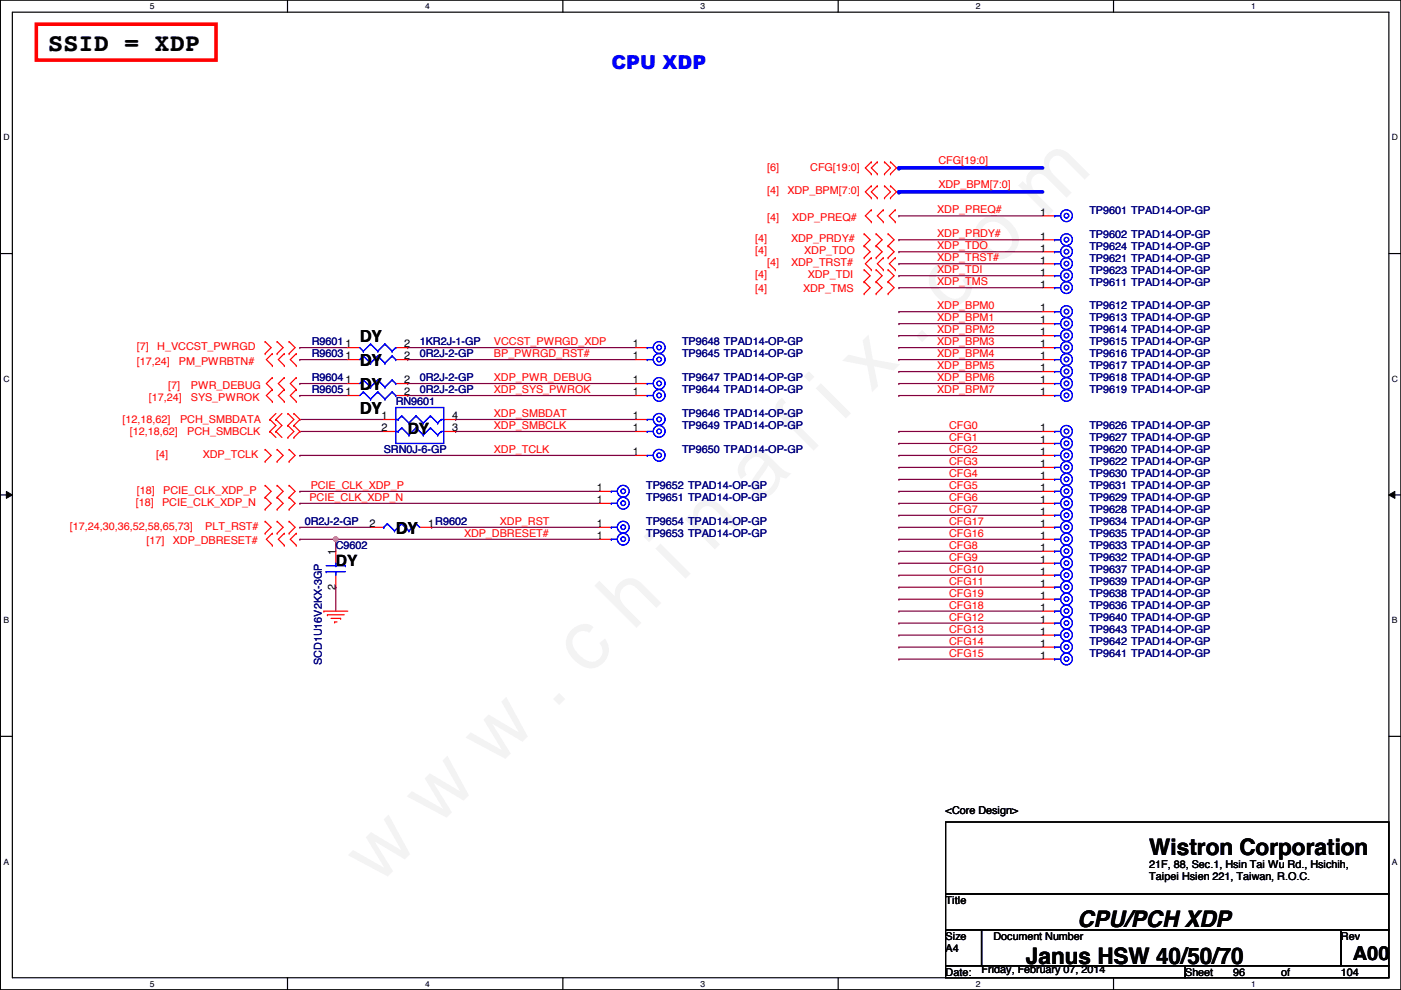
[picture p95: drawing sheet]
<svg xmlns="http://www.w3.org/2000/svg" width="297mm" height="210mm" viewBox="0 0 297 210" stroke-linecap="round" stroke-linejoin="round" font-family="sans-serif">
<defs><g id="words">
<text font-size="17.6" fill="#f0f" x="80.1" y="188" transform="rotate(-45 80.1 188)">w w w . c h i n a f i x . c o m</text>
<text font-size="5.3" x="10.2" y="10.9">SSID = XDP</text>
<g font-size="4.8">
<text x="243.7" y="181.3">Wistron Corporation</text>
<text x="228.4" y="196.5">CPU/PCH XDP</text>
<text x="217.5" y="204.4">Janus HSW 40/50/70</text>
</g>
<text font-size="4.1" fill="#00f" x="129.6" y="14.7">CPU XDP</text>
<g font-size="4.1">
<text x="76.3" y="72.5">DY</text>
<text x="76.3" y="77.6">DY</text>
<text x="76.3" y="82.6">DY</text>
<text x="76.3" y="87.7">DY</text>
<text x="83.9" y="113.1">DY</text>
<text x="286.8" y="203.5">A00</text>
</g>
<g font-size="3.3">
<text x="86.4" y="92">DY</text>
<text x="71.2" y="120">DY</text>
</g>
<g font-size="2.3" fill="#f00">
<text x="199" y="34.8">CFG[19:0]</text>
<text x="162.6" y="36.2">[6]</text>
<text x="162.6" y="41.2">[4]</text>
<text x="167" y="41.2">XDP_BPM[7:0]</text>
<text x="171.8" y="36.2">CFG[19:0]</text>
<text x="199" y="39.9">XDP_BPM[7:0]</text>
<text x="162.6" y="46.8">[4]</text>
<text x="168" y="46.8">XDP_PREQ#</text>
<text x="198.7" y="45.3">XDP_PREQ#</text>
<text x="160.1" y="51.4">[4]</text>
<text x="160.1" y="53.9">[4]</text>
<text x="167.7" y="51.4">XDP_PRDY#</text>
<text x="170.5" y="53.9">XDP_TDO</text>
<text x="198.7" y="52.9">XDP_TDO</text>
<text x="198.7" y="50.3">XDP_PRDY#</text>
<text x="160.1" y="59">[4]</text>
<text x="162.6" y="56.5">[4]</text>
<text x="167.7" y="56.5">XDP_TRST#</text>
<text x="171.3" y="59">XDP_TDI</text>
<text x="198.7" y="58">XDP_TDI</text>
<text x="198.7" y="55.4">XDP_TRST#</text>
<text x="160.1" y="61.8">[4]</text>
<text x="170.3" y="61.8">XDP_TMS</text>
<text x="198.7" y="60.5">XDP_TMS</text>
<text x="198.7" y="65.6">XDP_BPM0</text>
<text x="198.7" y="68.1">XDP_BPM1</text>
<text x="198.7" y="70.7">XDP_BPM2</text>
<text x="29" y="74.3">[7]</text>
<text x="29" y="77.3">[17,24]</text>
<text x="33.4" y="74.3">H_VCCST_PWRGD</text>
<text x="37.9" y="77.3">PM_PWRBTN#</text>
<text x="104.7" y="73.2">VCCST_PWRGD_XDP</text>
<text x="104.7" y="75.7">BP_PWRGD_RST#</text>
<text x="198.7" y="73.2">XDP_BPM3</text>
<text x="198.7" y="75.7">XDP_BPM4</text>
<text x="35.6" y="82.4">[7]</text>
<text x="40.5" y="82.4">PWR_DEBUG</text>
<text x="104.7" y="83.4">XDP_SYS_PWROK</text>
<text x="104.7" y="80.8">XDP_PWR_DEBUG</text>
<text x="198.7" y="78.3">XDP_BPM5</text>
<text x="198.7" y="80.8">XDP_BPM6</text>
<text x="198.7" y="83.4">XDP_BPM7</text>
<text x="26" y="89.7">[12,18,62]</text>
<text x="31.6" y="84.9">[17,24]</text>
<text x="38.2" y="89.7">PCH_SMBDATA</text>
<text x="40.5" y="84.9">SYS_PWROK</text>
<text x="104.7" y="88.4">XDP_SMBDAT</text>
<text x="27.5" y="92.3">[12,18,62]</text>
<text x="39.7" y="92.3">PCH_SMBCLK</text>
<text x="104.7" y="91">XDP_SMBCLK</text>
<text x="201.2" y="93.5">CFG1</text>
<text x="201.2" y="91">CFG0</text>
<text x="33.1" y="97.1">[4]</text>
<text x="43" y="97.1">XDP_TCLK</text>
<text x="104.7" y="96.1">XDP_TCLK</text>
<text x="201.2" y="98.6">CFG3</text>
<text x="201.2" y="96.1">CFG2</text>
<text x="201.2" y="101.1">CFG4</text>
<text x="28.8" y="107.3">[18]</text>
<text x="29" y="104.7">[18]</text>
<text x="34.4" y="107.3">PCIE_CLK_XDP_N</text>
<text x="34.6" y="104.7">PCIE_CLK_XDP_P</text>
<text x="65.6" y="106.2">PCIE_CLK_XDP_N</text>
<text x="65.9" y="103.7">PCIE_CLK_XDP_P</text>
<text x="201.2" y="106.2">CFG6</text>
<text x="201.2" y="103.7">CFG5</text>
<text x="14.8" y="112.4">[17,24,30,36,52,58,65,73]</text>
<text x="43.5" y="112.4">PLT_RST#</text>
<text x="98.4" y="113.8">XDP_DBRESET#</text>
<text x="106" y="111.3">XDP_RST</text>
<text x="201.2" y="108.8">CFG7</text>
<text x="201.2" y="111.3">CFG17</text>
<text x="201.2" y="113.8">CFG16</text>
<text x="31.1" y="115.4">[17]</text>
<text x="36.7" y="115.4">XDP_DBRESET#</text>
<text x="201.2" y="116.4">CFG8</text>
<text x="201.2" y="118.9">CFG9</text>
<text x="201.2" y="124">CFG11</text>
<text x="201.2" y="121.5">CFG10</text>
<text x="201.2" y="126.5">CFG19</text>
<text x="201.2" y="131.6">CFG12</text>
<text x="201.2" y="129.1">CFG18</text>
<text x="201.2" y="136.7">CFG14</text>
<text x="201.2" y="134.2">CFG13</text>
<text x="201.2" y="139.2">CFG15</text>
</g>
<g font-size="2.3">
<text x="220.6" y="45.7">1</text>
<text x="220.6" y="53.3">1</text>
<text x="220.6" y="50.8">1</text>
<text x="220.6" y="55.9">1</text>
<text x="220.6" y="58.4">1</text>
<text x="220.6" y="61">1</text>
<text x="220.6" y="66">1</text>
<text x="220.6" y="68.6">1</text>
<text x="220.6" y="71.1">1</text>
<text x="85.7" y="73.7">2</text>
<text x="85.7" y="76.2">2</text>
<text x="134.2" y="73.7">1</text>
<text x="134.2" y="76.2">1</text>
<text x="220.6" y="76.2">1</text>
<text x="220.6" y="73.7">1</text>
<text x="85.7" y="83.8">2</text>
<text x="85.7" y="81.3">2</text>
<text x="134.2" y="81.3">1</text>
<text x="134.2" y="83.8">1</text>
<text x="220.6" y="81.3">1</text>
<text x="220.6" y="78.7">1</text>
<text x="220.6" y="83.8">1</text>
<text x="80.9" y="88.9">1</text>
<text x="95.8" y="88.9">4</text>
<text x="134.2" y="88.9">1</text>
<text x="80.9" y="91.4">2</text>
<text x="95.8" y="91.4">3</text>
<text x="134.2" y="91.4">1</text>
<text x="220.6" y="94">1</text>
<text x="220.6" y="91.4">1</text>
<text x="134.2" y="96.5">1</text>
<text x="220.6" y="99.1">1</text>
<text x="220.6" y="101.6">1</text>
<text x="220.6" y="96.5">1</text>
<text x="126.6" y="106.7">1</text>
<text x="126.6" y="104.1">1</text>
<text x="220.6" y="104.1">1</text>
<text x="220.6" y="106.7">1</text>
<text x="78.3" y="111.8">2</text>
<text x="90.8" y="111.8">1R9602</text>
<text x="126.6" y="111.8">1</text>
<text x="220.6" y="109.2">1</text>
<text x="220.6" y="111.8">1</text>
<text x="71.2" y="117.6" transform="rotate(-90 71.2 117.6)">1</text>
<text x="126.6" y="114.3">1</text>
<text x="220.6" y="116.8">1</text>
<text x="220.6" y="119.4">1</text>
<text x="220.6" y="114.3">1</text>
<text x="71.2" y="125" transform="rotate(-90 71.2 125)">2</text>
<text x="220.6" y="121.9">1</text>
<text x="220.6" y="124.5">1</text>
<text x="220.6" y="127">1</text>
<text x="220.6" y="129.5">1</text>
<text x="220.6" y="134.6">1</text>
<text x="220.6" y="132.1">1</text>
<text x="220.6" y="137.2">1</text>
<text x="220.6" y="139.7">1</text>
<text x="200.5" y="172.6">&lt;Core Design&gt;</text>
<text x="243.7" y="184">21F, 88, Sec.1, Hsin Tai Wu Rd., Hsichih,</text>
<text x="200.5" y="191.6">Title</text>
<text x="243.7" y="186.6">Taipei Hsien 221, Taiwan, R.O.C.</text>
<text x="200.5" y="199.2">Size</text>
<text x="200.5" y="201.8">A4</text>
<text x="210.6" y="199.2">Document Number</text>
<text x="284.3" y="199.2">Rev</text>
<text x="200.5" y="206.8">Date:</text>
<text x="208.1" y="206.3">Friday, February 07, 2014</text>
<text x="251.3" y="206.8">Sheet</text>
<text x="261.4" y="206.8">96</text>
<text x="271.6" y="206.8">of</text>
<text x="284.3" y="206.8">104</text>
</g>
<g font-size="2.3" fill="#000080">
<text x="231" y="45.3">TP9601 TPAD14-OP-GP</text>
<text x="231" y="52.9">TP9624 TPAD14-OP-GP</text>
<text x="231" y="50.4">TP9602 TPAD14-OP-GP</text>
<text x="231" y="55.5">TP9621 TPAD14-OP-GP</text>
<text x="231" y="58">TP9623 TPAD14-OP-GP</text>
<text x="231" y="60.5">TP9611 TPAD14-OP-GP</text>
<text x="231" y="65.6">TP9612 TPAD14-OP-GP</text>
<text x="231" y="68.2">TP9613 TPAD14-OP-GP</text>
<text x="231" y="70.7">TP9614 TPAD14-OP-GP</text>
<text x="66.1" y="73.2">R96011</text>
<text x="66.1" y="75.8">R96031</text>
<text x="89" y="73.2">1KR2J-1-GP</text>
<text x="89" y="75.8">0R2J-2-GP</text>
<text x="144.6" y="73.2">TP9648 TPAD14-OP-GP</text>
<text x="144.6" y="75.8">TP9645 TPAD14-OP-GP</text>
<text x="231" y="75.8">TP9616 TPAD14-OP-GP</text>
<text x="231" y="73.2">TP9615 TPAD14-OP-GP</text>
<text x="66.1" y="83.4">R96051</text>
<text x="66.1" y="80.9">R96041</text>
<text x="89" y="83.4">0R2J-2-GP</text>
<text x="89" y="80.9">0R2J-2-GP</text>
<text x="144.6" y="80.9">TP9647 TPAD14-OP-GP</text>
<text x="144.6" y="83.4">TP9644 TPAD14-OP-GP</text>
<text x="231" y="80.9">TP9618 TPAD14-OP-GP</text>
<text x="231" y="78.3">TP9617 TPAD14-OP-GP</text>
<text x="231" y="83.4">TP9619 TPAD14-OP-GP</text>
<text x="83.9" y="85.9">RN9601</text>
<text x="144.6" y="88.5">TP9646 TPAD14-OP-GP</text>
<text x="144.6" y="91">TP9649 TPAD14-OP-GP</text>
<text x="231" y="93.6">TP9627 TPAD14-OP-GP</text>
<text x="231" y="91">TP9626 TPAD14-OP-GP</text>
<text x="81.4" y="96.1">SRN0J-6-GP</text>
<text x="144.6" y="96.1">TP9650 TPAD14-OP-GP</text>
<text x="231" y="98.6">TP9622 TPAD14-OP-GP</text>
<text x="231" y="101.2">TP9630 TPAD14-OP-GP</text>
<text x="231" y="96.1">TP9620 TPAD14-OP-GP</text>
<text x="137" y="106.3">TP9651 TPAD14-OP-GP</text>
<text x="137" y="103.7">TP9652 TPAD14-OP-GP</text>
<text x="231" y="103.7">TP9631 TPAD14-OP-GP</text>
<text x="231" y="106.3">TP9629 TPAD14-OP-GP</text>
<text x="64.6" y="111.3">0R2J-2-GP</text>
<text x="137" y="111.3">TP9654 TPAD14-OP-GP</text>
<text x="137" y="113.9">TP9653 TPAD14-OP-GP</text>
<text x="231" y="108.8">TP9628 TPAD14-OP-GP</text>
<text x="231" y="111.3">TP9634 TPAD14-OP-GP</text>
<text x="231" y="113.9">TP9635 TPAD14-OP-GP</text>
<text x="71.2" y="116.4">C9602</text>
<text x="231" y="116.4">TP9633 TPAD14-OP-GP</text>
<text x="231" y="119">TP9632 TPAD14-OP-GP</text>
<text x="231" y="121.5">TP9637 TPAD14-OP-GP</text>
<text x="231" y="124">TP9639 TPAD14-OP-GP</text>
<text x="231" y="126.6">TP9638 TPAD14-OP-GP</text>
<text x="231" y="129.1">TP9636 TPAD14-OP-GP</text>
<text x="231" y="131.7">TP9640 TPAD14-OP-GP</text>
<text x="231" y="134.2">TP9643 TPAD14-OP-GP</text>
<text x="231" y="136.7">TP9642 TPAD14-OP-GP</text>
<text x="68.2" y="141" transform="rotate(-90 68.2 141)">SCD1U16V2KX-3GP</text>
<text x="231" y="139.3">TP9641 TPAD14-OP-GP</text>
</g>
<g font-size="1.8">
<text x="31.8" y="1.9">5</text>
<text x="90.1" y="1.9">4</text>
<text x="148.5" y="1.9">3</text>
<text x="206.9" y="1.9">2</text>
<text x="265.3" y="1.9">1</text>
<text x=".7" y="29.8">D</text>
<text x="295.1" y="29.8">D</text>
<text x=".7" y="80.9">C</text>
<text x="295.1" y="80.9">C</text>
<text x=".7" y="132.1">B</text>
<text x="295.1" y="132.1">B</text>
<text x=".7" y="183.3">A</text>
<text x="295.1" y="183.3">A</text>
<text x="31.8" y="209.2">5</text>
<text x="90.1" y="209.2">4</text>
<text x="148.5" y="209.2">3</text>
<text x="206.9" y="209.2">2</text>
<text x="265.3" y="209.2">1</text>
</g>
</g></defs>
<path d="M.1 0h296.9v209.8h-296.9zM2.6 2.6h291.9v204.7h-291.9z" fill="none" stroke="#000" stroke-width=".25"/>
<g fill="#fff">
<path d="M31.8 .3h1v2h-1z"/>
<path d="M31.8 207.6h1v1.9h-1z"/>
</g>
<path d="M61 0v2.6M61 207.3v2.5" fill="none" stroke="#000" stroke-width=".25"/>
<g fill="#fff">
<path d="M90.1 .3h1v2h-1z"/>
<path d="M90.1 207.6h1v1.9h-1z"/>
</g>
<path d="M119.3 0v2.6M119.3 207.3v2.5" fill="none" stroke="#000" stroke-width=".25"/>
<g fill="#fff">
<path d="M148.5 .3h1v2h-1z"/>
<path d="M148.5 207.6h1v1.9h-1z"/>
</g>
<path d="M177.7 0v2.6M177.7 207.3v2.5" fill="none" stroke="#000" stroke-width=".25"/>
<g fill="#fff">
<path d="M206.9 .3h1v2h-1z"/>
<path d="M206.9 207.6h1v1.9h-1z"/>
</g>
<path d="M236.1 0v2.6M236.1 207.3v2.5" fill="none" stroke="#000" stroke-width=".25"/>
<g fill="#fff">
<path d="M265.3 .3h.9v2h-.9z"/>
<path d="M265.3 207.6h.9v1.9h-.9z"/>
<path d="M.7 28.2h1.3v1.9h-1.3z"/>
<path d="M295.1 28.2h1.3v1.9h-1.3z"/>
<path d="M.7 79.3h1.3v2h-1.3z"/>
<path d="M295.1 79.3h1.3v2h-1.3z"/>
</g>
<path d="M.1 53.8h2.5M294.5 53.8h2.5" fill="none" stroke="#000" stroke-width=".25"/>
<g fill="#fff">
<path d="M.7 130.5h1.2v2h-1.2z"/>
<path d="M295.1 130.5h1.2v2h-1.2z"/>
</g>
<path d="M.1 104.9h2.5M294.5 104.9h2.5" fill="none" stroke="#000" stroke-width=".25"/>
<path d="M1.4 104.2l1.2 .7-1.2 .8zM294.5 104.9l1.2-.7v1.5z" fill="#000"/>
<path d="M1.4 104.2l1.2 .7-1.2 .8zM294.5 104.9l1.2-.7v1.5z" fill="none" stroke="#000" stroke-width=".21"/>
<g fill="#fff">
<path d="M.7 181.7h1.2v2h-1.2z"/>
<path d="M295.1 181.7h1.2v2h-1.2z"/>
</g>
<path d="M.1 156.1h2.5M294.5 156.1h2.5M200.5 174.3h94v15.2h-94zM200.5 189.5h94v7.6h-94zM200.5 197.1h7.6v7.7h-7.6zM208.1 197.1h76.2v7.7h-76.2zM284.3 197.1h10.2v7.7h-10.2zM200.5 204.8h50.8v2.5h-50.8zM251.3 204.8h43.2v2.5h-43.2z" fill="none" stroke="#000" stroke-width=".25"/>
<g fill="none" stroke="#800040" stroke-width=".25">
<path d="M190.6 45.8h30.5M190.6 58.5h30.5M190.6 53.4h30.5M190.6 50.8h30.5M190.6 55.9h30.5M63.6 76.2h.1M63.6 73.7h.1M63.6 76.2h10.1M63.6 73.7h10.1M86.4 76.2h48.3M86.4 73.7h48.3M190.6 76.2h30.5"/>
<path d="M190.6 73.7h30.5M190.6 61h30.5M190.6 68.6h30.5M190.6 78.8h30.5M190.6 71.2h30.5M190.6 66.1h30.5M63.6 88.9h.1M63.6 96.6h.1M63.6 83.9h.1M63.6 91.5h.1M63.6 81.3h.1M63.6 88.9h17.8"/>
<path d="M63.6 91.5h17.8M63.6 83.9h10.1M63.6 81.3h10.1M63.6 96.6h71.1M86.4 83.9h48.3M86.4 81.3h48.3M96.6 88.9h38.1M96.6 91.5h38.1M190.6 91.5h30.5M190.6 83.9h30.5M190.6 81.3h30.5M190.6 96.6h30.5"/>
<path d="M190.6 99.1h30.5M190.6 94h30.5M63.6 106.7h.1M63.6 111.8h.1M63.6 104.2h.1M63.6 114.3h.1M63.6 114.3h63.5M63.6 106.7h63.5M63.6 111.8h15.2M63.6 104.2h63.5M91.5 111.8h35.6M190.6 114.3h30.5"/>
<path d="M190.6 106.7h30.5M190.6 111.8h30.5M190.6 104.2h30.5M190.6 109.3h30.5M190.6 101.6h30.5M190.6 116.9h30.5M190.6 119.4h30.5M190.6 124.5h30.5M190.6 137.2h30.5M190.6 127h30.5M190.6 139.7h30.5M190.6 132.1h30.5"/>
<path d="M190.6 134.7h30.5M190.6 129.6h30.5M190.6 122h30.5"/>
</g>
<path d="M190.6 35.6h30.5M190.6 40.7h30.5" fill="none" stroke="#00f" stroke-width=".76"/>
<g fill="none" stroke="#f00" stroke-width=".25">
<path d="M56.2 75h.1M56.2 72.4h.1M56.2 72.4l1.3 1.3-1.3 1.3M57.7 77.5h.1M57.7 75h.1M57.7 75l-1.2 1.2 1.2 1.3M58.8 72.4h.1M58.8 75h.1M58.8 72.4l1.2 1.3-1.2 1.3M60.3 75h.1M60.3 77.5h.1M60.3 75l-1.3 1.2 1.3 1.3"/>
<path d="M61.3 75h.1M61.3 72.4h.1M61.3 72.4l1.3 1.3-1.3 1.3M62.8 77.5h.1M62.8 75h.1M62.8 75l-1.3 1.2 1.3 1.3M56.2 97.8h.1M56.2 95.3h.1M56.2 95.3l1.3 1.3-1.3 1.2M57.2 88.9h.1M57.2 91.5h.1M57.2 88.9l1.3 1.3-1.3 1.3"/>
<path d="M57.2 91.5l1.3 1.3M57.7 82.6h.1M57.7 80.1h.1M57.7 85.1h.1M57.7 80.1l-1.2 1.2 1.2 1.3M57.7 82.6l-1.2 1.3 1.2 1.2M58.5 88.9h.1M58.5 91.5h.1M58.5 88.9l1.3 1.3-1.3 1.3M58.5 87.7l-1.3 1.2M58.5 91.5l1.3 1.3M58.8 95.3h.1"/>
<path d="M58.8 97.8h.1M58.8 95.3l1.2 1.3-1.2 1.2M59.8 87.7l-1.3 1.2M60.3 80.1h.1M60.3 82.6h.1M60.3 85.1h.1M60.3 80.1l-1.3 1.2 1.3 1.3M60.3 82.6l-1.3 1.3 1.3 1.2M61 90.2h.1M61 87.7h.1M61 92.8h.1M61 87.7l1.3 1.2-1.3 1.3"/>
<path d="M61 90.2l1.3 1.3-1.3 1.3M61.3 97.8h.1M61.3 95.3h.1M61.3 95.3l1.3 1.3-1.3 1.2M62.3 87.7h.1M62.3 90.2h.1M62.3 92.8h.1M62.3 87.7l1.3 1.2-1.3 1.3M62.3 90.2l1.3 1.3-1.3 1.3M62.8 82.6h.1M62.8 80.1h.1M62.8 85.1h.1"/>
<path d="M62.8 80.1l-1.3 1.2 1.3 1.3M62.8 82.6l-1.3 1.3 1.3 1.2M56.2 113.1h.1M56.2 110.5h.1M56.2 105.5h.1M56.2 102.9h.1M56.2 108h.1M56.2 110.5l1.3 1.3-1.3 1.3M56.2 105.5l1.3 1.2-1.3 1.3M56.2 102.9l1.3 1.3-1.3 1.3M57.7 115.6h.1M57.7 113.1h.1"/>
<path d="M57.7 113.1l-1.2 1.2 1.2 1.3M58.8 110.5h.1M58.8 113.1h.1M58.8 102.9h.1M58.8 105.5h.1M58.8 108h.1M58.8 110.5l1.2 1.3-1.2 1.3M58.8 102.9l1.2 1.3-1.2 1.3M58.8 105.5l1.2 1.2-1.2 1.3M60.3 113.1h.1M60.3 115.6h.1M60.3 113.1l-1.3 1.2 1.3 1.3"/>
<path d="M61.3 113.1h.1M61.3 110.5h.1M61.3 105.5h.1M61.3 102.9h.1M61.3 108h.1M61.3 105.5l1.3 1.2-1.3 1.3M61.3 110.5l1.3 1.3-1.3 1.3M61.3 102.9l1.3 1.3-1.3 1.3M62.8 115.6h.1M62.8 113.1h.1M62.8 113.1l-1.3 1.2 1.3 1.3"/>
</g>
<path d="M7.7 5.1h38.1v7.6h-38.1z" fill="none" stroke="#f00" stroke-width=".76"/>
<use href="#words"/>
</svg>
